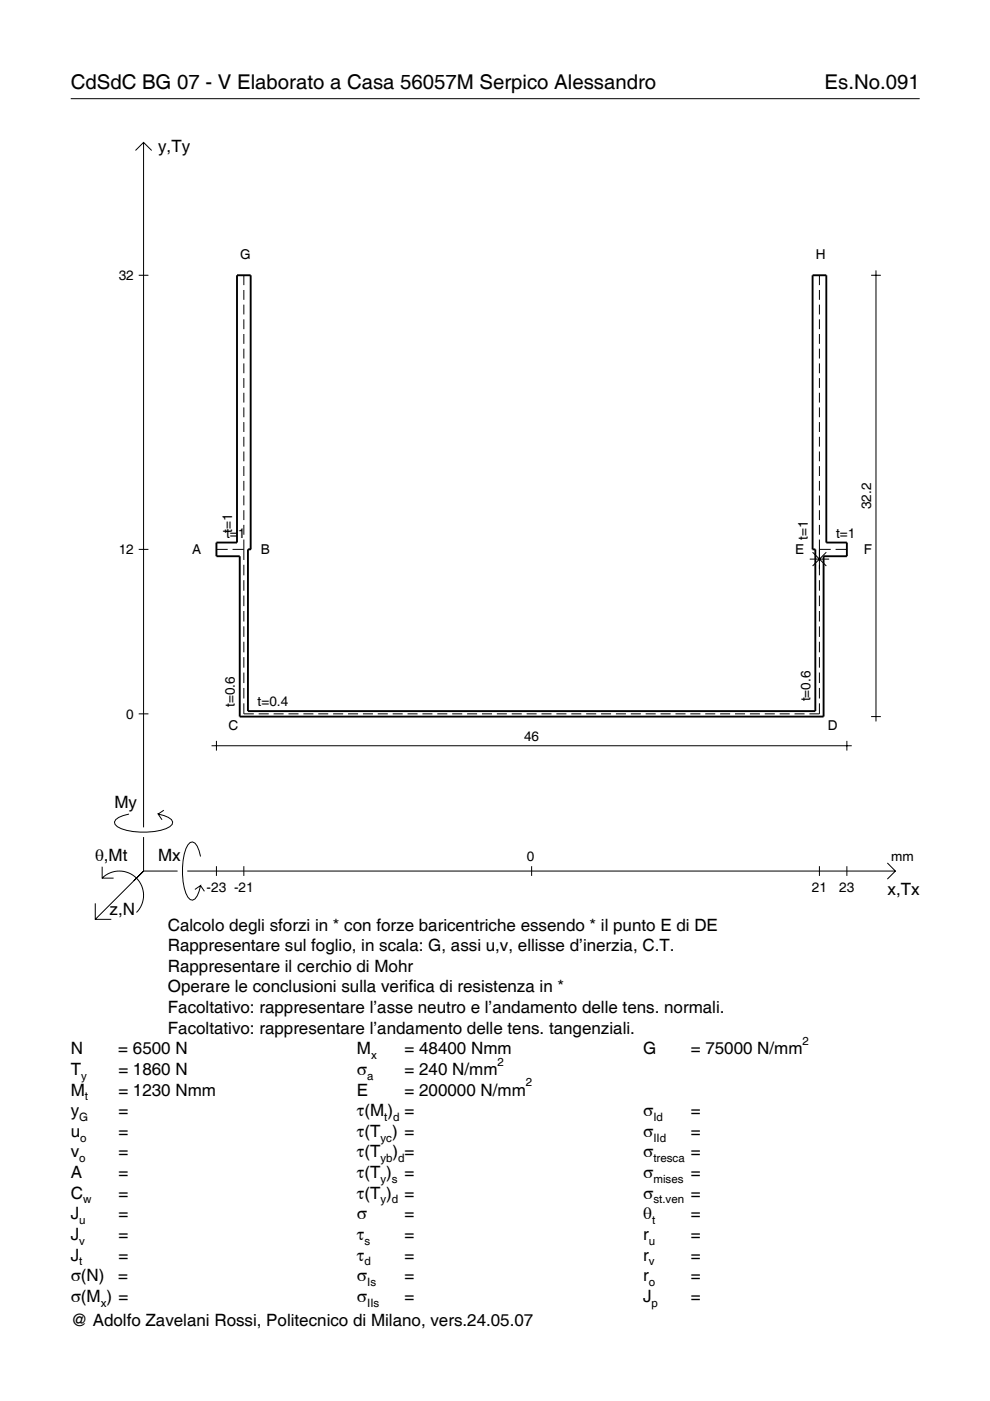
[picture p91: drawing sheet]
<svg xmlns="http://www.w3.org/2000/svg" width="210mm" height="297mm" viewBox="0 0 210 297" stroke-linecap="round" stroke-linejoin="round" font-family="sans-serif">
<defs><g id="words">
<g font-size="4.3">
<text x="15" y="18.9">CdSdC BG 07 - V Elaborato a Casa 56057M Serpico Alessandro</text>
<text x="174.8" y="18.9">Es.No.091</text>
</g>
<g font-size="3.6">
<text x="33.5" y="32.3">y,Ty</text>
<text x="24.3" y="171.3">My</text>
<text x="20.1" y="182.6">θ,Mt</text>
<text x="33.5" y="182.6">Mx</text>
<text x="188.2" y="189.8">x,Tx</text>
<text x="23.2" y="193.9">z,N</text>
<text x="35.6" y="197.3">Calcolo degli sforzi in * con forze baricentriche essendo * il punto E di DE</text>
<text x="35.6" y="201.7">Rappresentare sul foglio, in scala: G, assi u,v, ellisse d’inerzia, C.T.</text>
<text x="35.6" y="206">Rappresentare il cerchio di Mohr</text>
<text x="35.6" y="210.4">Operare le conclusioni sulla verifica di resistenza in *</text>
<text x="35.6" y="214.8">Facoltativo: rappresentare l’asse neutro e l’andamento delle tens. normali.</text>
<text x="35.6" y="219.2">Facoltativo: rappresentare l’andamento delle tens. tangenziali.</text>
<text x="15" y="223.5">N</text>
<text x="15" y="227.9">T</text>
<text x="25.1" y="223.5">= 6500 N</text>
<text x="25.1" y="227.9">= 1860 N</text>
<text x="75.7" y="227.9">σ</text>
<text x="75.7" y="223.5">M</text>
<text x="85.8" y="223.5">= 48400 Nmm</text>
<text x="85.8" y="227.9">= 240 N/mm</text>
<text x="136.4" y="223.5">G</text>
<text x="146.5" y="223.5">= 75000 N/mm</text>
<text x="15" y="232.3">M</text>
<text x="25.1" y="232.3">= 1230 Nmm</text>
<text x="75.7" y="232.3">E</text>
<text x="85.8" y="232.3">= 200000 N/mm</text>
<text x="15" y="236.7">y</text>
<text x="25.1" y="236.7">=</text>
<text x="75.7" y="236.7">τ(M ) =</text>
<text x="136.4" y="236.7">σ</text>
<text x="146.5" y="236.7">=</text>
<text x="15" y="241">u</text>
<text x="15" y="245.4">v</text>
<text x="25.1" y="241">=</text>
<text x="25.1" y="245.4">=</text>
<text x="75.7" y="241">τ(T ) =</text>
<text x="75.7" y="245.4">τ(T</text>
<text x="83.3" y="245.4">) =</text>
<text x="136.4" y="241">σ</text>
<text x="136.4" y="245.4">σ</text>
<text x="146.5" y="241">=</text>
<text x="146.5" y="245.4">=</text>
<text x="15" y="249.8">A</text>
<text x="25.1" y="249.8">=</text>
<text x="75.7" y="249.8">τ(T )</text>
<text x="85.8" y="249.8">=</text>
<text x="136.4" y="249.8">σ</text>
<text x="146.5" y="249.8">=</text>
<text x="15" y="254.2">C</text>
<text x="25.1" y="254.2">=</text>
<text x="75.7" y="254.2">τ(T )</text>
<text x="85.8" y="254.2">=</text>
<text x="136.4" y="254.2">σ</text>
<text x="146.5" y="254.2">=</text>
<text x="15" y="258.5">J</text>
<text x="15" y="262.9">J</text>
<text x="25.1" y="258.5">=</text>
<text x="25.1" y="262.9">=</text>
<text x="75.7" y="258.5">σ</text>
<text x="75.7" y="262.9">τ</text>
<text x="85.8" y="258.5">=</text>
<text x="85.8" y="262.9">=</text>
<text x="136.4" y="258.5">θ</text>
<text x="136.4" y="262.9">r</text>
<text x="146.5" y="258.5">=</text>
<text x="146.5" y="262.9">=</text>
<text x="15" y="267.3">J</text>
<text x="25.1" y="267.3">=</text>
<text x="75.7" y="267.3">τ</text>
<text x="85.8" y="267.3">=</text>
<text x="136.4" y="267.3">r</text>
<text x="146.5" y="267.3">=</text>
<text x="15" y="271.7">σ(N)</text>
<text x="25.1" y="271.7">=</text>
<text x="75.7" y="271.7">σ</text>
<text x="85.8" y="271.7">=</text>
<text x="136.4" y="271.7">r</text>
<text x="146.5" y="271.7">=</text>
<text x="15" y="276">σ(M ) =</text>
<text x="15" y="281.2">@ Adolfo Zavelani Rossi, Politecnico di Milano, vers.24.05.07</text>
<text x="75.7" y="276">σ</text>
<text x="85.8" y="276">=</text>
<text x="136.4" y="276">J</text>
<text x="146.5" y="276">=</text>
</g>
<g font-size="2.9">
<text x="25.2" y="59.4">32</text>
<text x="50.9" y="54.9">G</text>
<text x="173" y="54.9">H</text>
<text x="184.7" y="108" transform="rotate(-90 184.7 108)">32.2</text>
<text x="49.2" y="113" transform="rotate(-90 49.2 113)">t=1</text>
<text x="25.2" y="117.5">12</text>
<text x="40.8" y="117.4">A</text>
<text x="47.9" y="114">t=1</text>
<text x="55.3" y="117.4">B</text>
<text x="168.6" y="117.4">E</text>
<text x="171.3" y="114.4" transform="rotate(-90 171.3 114.4)">t=1</text>
<text x="177.3" y="114">t=1</text>
<text x="183.2" y="117.4">F</text>
<text x="49.8" y="149.9" transform="rotate(-90 49.8 149.9)">t=0.6</text>
<text x="54.6" y="149.7">t=0.4</text>
<text x="171.8" y="148.7" transform="rotate(-90 171.8 148.7)">t=0.6</text>
<text x="26.8" y="152.4">0</text>
<text x="48.4" y="154.8">C</text>
<text x="175.5" y="154.8">D</text>
<text x="111.1" y="157.1">46</text>
<text x="111.7" y="182.6">0</text>
<text x="189" y="182.6">mm</text>
<text x="43.8" y="189.1">-23 -21</text>
<text x="172.1" y="189.1">21</text>
<text x="178" y="189.1">23</text>
</g>
<g font-size="2.4">
<text x="170.2" y="221.5">2</text>
<text x="78.7" y="224.5">x</text>
<text x="105.5" y="225.9">2</text>
<text x="17.2" y="228.9">y</text>
<text x="18" y="233.3">t</text>
<text x="77.9" y="228.9">a</text>
<text x="111.5" y="230.3">2</text>
<text x="16.8" y="237.7">G</text>
<text x="81.5" y="237.7">t d</text>
<text x="138.5" y="237.7">Id</text>
<text x="17" y="242">o</text>
<text x="80.7" y="242">yc</text>
<text x="138.5" y="242">IId</text>
<text x="16.8" y="246.4">o</text>
<text x="80.7" y="246.4">yb d</text>
<text x="80.7" y="250.8">y s</text>
<text x="138.5" y="246.4">tresca</text>
<text x="138.5" y="250.8">mises</text>
<text x="17.6" y="255.2">w</text>
<text x="80.7" y="255.2">y d</text>
<text x="138.5" y="255.2">st.ven</text>
<text x="16.8" y="259.5">u</text>
<text x="16.8" y="263.9">v</text>
<text x="77.3" y="263.9">s</text>
<text x="137.6" y="263.9">u</text>
<text x="138.2" y="259.5">t</text>
<text x="16.8" y="268.3">t</text>
<text x="77.3" y="268.3">d</text>
<text x="137.6" y="268.3">v</text>
<text x="77.9" y="272.7">Is</text>
<text x="137.6" y="272.7">o</text>
<text x="21.4" y="277">x</text>
<text x="77.9" y="277">IIs</text>
<text x="138.2" y="277">p</text>
</g>
</g></defs>
<g fill="none" stroke="#000" stroke-width=".21">
<path d="M15 20.9h180M28.7 31.9l1.7-1.7 1.8 1.7M30.4 30.2v145.2M29.4 58.4h2.1M51.7 58.4v2.1M173.7 58.4v2.1M184.7 58.4h2.1M185.7 57.3v95.7M51.7 61.5v2.1M51.7 64.6v2.1M51.7 67.7v2.1M51.7 70.8v2.1"/>
<path d="M51.7 73.9v2.1M51.7 77v2.1M173.7 61.5v2.1M173.7 64.6v2.1M173.7 67.7v2.1M173.7 70.8v2.1M173.7 73.9v2.1M173.7 77v2.1M51.7 80.2v2M51.7 83.3v2.1M51.7 86.4v2.1M51.7 89.5v2.1"/>
<path d="M51.7 92.6v2.1M51.7 95.7v2.1M51.7 98.8v2.1M173.7 80.2v2M173.7 83.3v2.1M173.7 86.4v2.1M173.7 89.5v2.1M173.7 92.6v2.1M173.7 95.7v2.1M173.7 98.8v2.1M29.4 116.5h2.1M45.9 116.5h2.4"/>
<path d="M49.3 116.5h2.4M51.7 102v2M51.7 105.1v2M51.7 108.2v2.1M51.7 111.3v2.1M51.7 114.4v4.3M51.7 119.7v2.3M171.7 118.5h4.1M172.3 117.1l2.9 2.9M173.7 116.5h2.4M173.7 102v2M173.7 105.1v2"/>
<path d="M173.7 108.2v2.1M173.7 111.3v2.1M173.7 114.4v7.6M175.2 117.1l-2.9 2.9M177.2 116.5h2.4M51.7 123v2.2M51.7 126.3v2.2M51.7 129.5v2.3M51.7 132.8v2.2M51.7 136.1v2.2M51.7 139.3v2.3M173.7 123v2.2"/>
<path d="M173.7 126.3v2.2M173.7 129.5v2.3M173.7 132.8v2.2M173.7 136.1v2.2M173.7 139.3v2.3M29.4 151.4h2.1M44.9 158.1h135.7M45.9 157.1v2M51.7 149.1v2.3h2.1M51.7 142.6v2.2M51.7 145.9v2.2M54.8 151.4h2.2"/>
<path d="M58 151.4h2.1M61.2 151.4h2.1M64.3 151.4h2.1M67.5 151.4h2.1M70.6 151.4h2.2M73.8 151.4h2.1M76.9 151.4h2.2M80.1 151.4h2.1M83.3 151.4h2.1M86.4 151.4h2.1M89.6 151.4h2.1M92.7 151.4h2.1"/>
<path d="M95.9 151.4h2.1M99 151.4h2.2M102.2 151.4h2.1M105.3 151.4h2.2M108.5 151.4h2.1M111.7 151.4h2.1M114.8 151.4h2.1M118 151.4h2.1M121.1 151.4h2.1M124.3 151.4h2.1M127.4 151.4h2.2M130.6 151.4h2.1"/>
<path d="M133.7 151.4h2.2M136.9 151.4h2.1M140.1 151.4h2.1M143.2 151.4h2.1M146.4 151.4h2.1M149.5 151.4h2.1M152.7 151.4h2.1M155.8 151.4h2.2M159 151.4h2.1M162.1 151.4h2.2M165.3 151.4h2.1M168.5 151.4h2.1"/>
<path d="M173.7 149.1v2.3h-2.1M173.7 142.6v2.2M173.7 145.9v2.2M179.6 157.1v2M184.7 151.9h2.1M27.3 172.6a3.6 3.6 0 0 0-3 1.7l.1 .5a5.7 5.7 0 0 0 3.8 1.5 13.3 13.3 0 0 0 7.8-1l.5-.5 .1-.5a3.6 3.6 0 0 0-3.1-1.7l.8 1.2M30.4 177.5v7.2M34.7 171.8l-1.2 .8M20.2 191.5v3.4h3.4M21.7 186.2a5.1 5.1 0 0 1 7.2 0 5.1 5.1 0 0 1 0 7.3M21.7 183.8v2.4h2.4M30.4 184.7l-10.2 10.2"/>
<path d="M30.4 184.7l-2 2M30.4 184.7h7.2M39.7 184.7h150.1M42.5 181.6a3.6 3.6 0 0 0-1.7-3.1l-.5 .1a5.7 5.7 0 0 0-1.5 3.8 13.3 13.3 0 0 0 1 7.8l.5 .5 .5 .2a3.6 3.6 0 0 0 1.7-3.1l-1.2 .8M42.5 187.8l.8 1.2M45.9 183.7v2M51.7 183.7v2M112.7 183.7v2M173.7 183.7v2M179.6 183.7v2M188.1 183l1.7 1.7-1.7 1.7"/>
</g>
<path d="M50.2 58.4h2.9v58.1h-.5v34.3h120.3v-34.3h-.6v-58.1h2.9v56.6h4.4v2.9h-5v34h-123.8v-34h-4.9v-2.9h4.3z" fill="none" stroke="#000" stroke-width=".4"/>
<use href="#words"/>
</svg>
